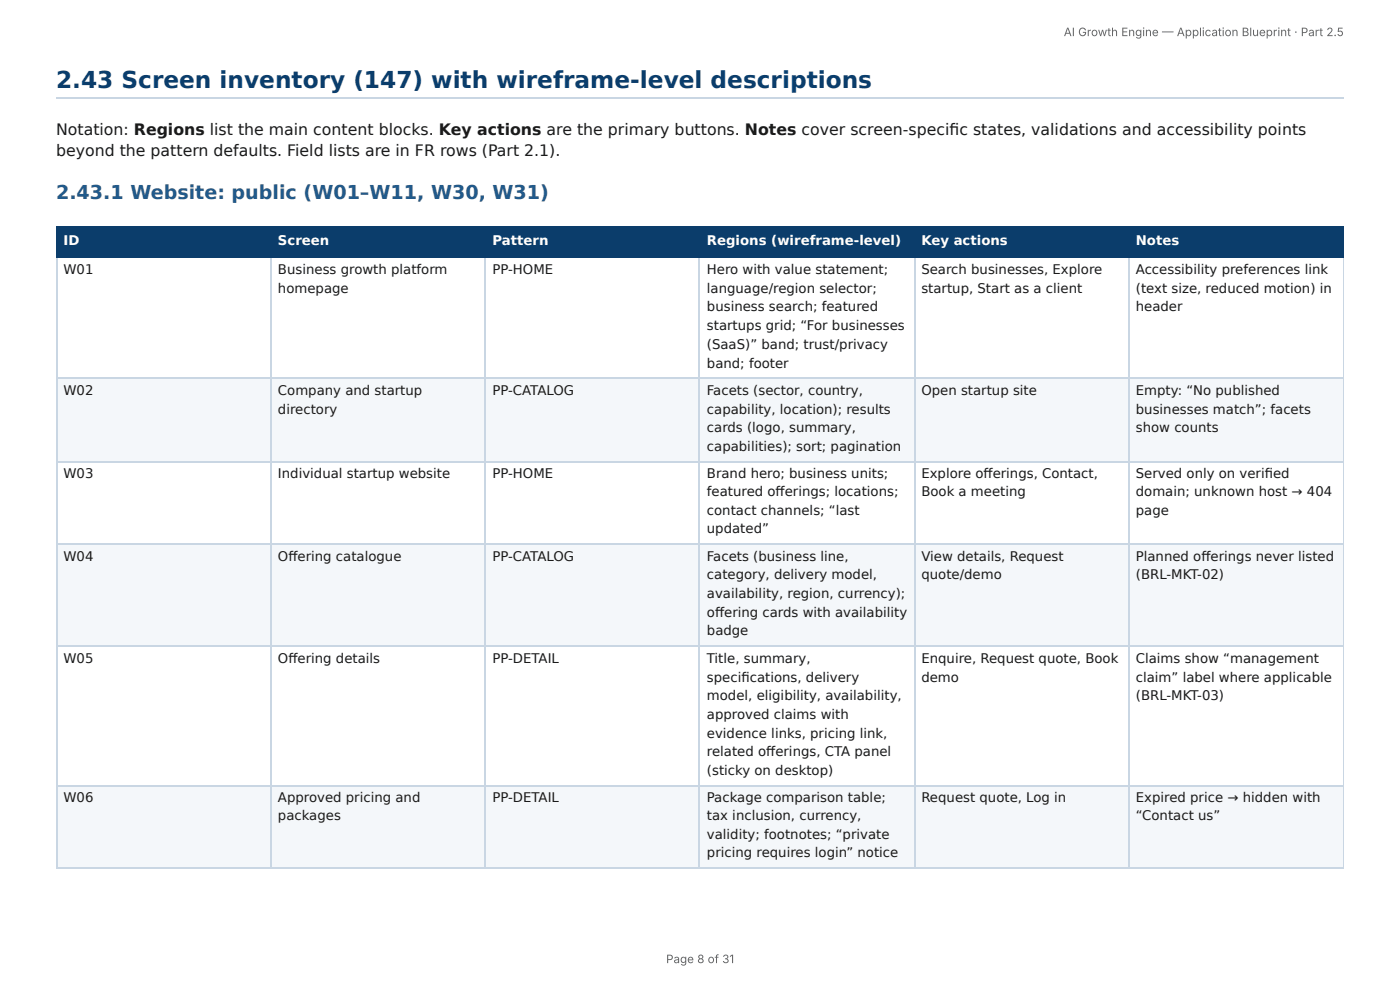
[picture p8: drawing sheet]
<svg xmlns="http://www.w3.org/2000/svg" width="297mm" height="210mm" viewBox="0 0 297 210" stroke-linecap="round" stroke-linejoin="round" font-family="sans-serif">
<defs><g id="words">
<text font-size="4.9" fill="#0b3d6b" x="11.9" y="18.8">2.43 Screen inventory (147) with wireframe-level descriptions</text>
<text font-size="4.1" fill="#1f5a8c" x="11.9" y="42.3">2.43.1 Website: public (W01–W11, W30, W31)</text>
<g font-size="3.3" fill="#1a1a1a">
<text x="11.9" y="28.6">Notation: Regions list the main content blocks. Key actions are the primary buttons. Notes cover screen-specifi c states, validations and accessibility points</text>
<text x="11.9" y="33.1">beyond the pattern defaults. Field lists are in FR rows (Part 2.1).</text>
</g>
<g font-size="2.8" fill="#fff">
<text x="13.5" y="52.1">ID</text>
<text x="59" y="52.1">Screen</text>
<text x="104.6" y="52.1">Pattern</text>
<text x="150.1" y="52.1">Regions (wireframe-level)</text>
<text x="195.7" y="52.1">Key actions</text>
<text x="241.2" y="52.1">Notes</text>
</g>
<g font-size="2.8" fill="#1a1a1a">
<text x="13.5" y="58.2">W01</text>
<text x="59" y="58.2">Business growth platform</text>
<text x="104.6" y="58.2">PP-HOME</text>
<text x="150.1" y="58.2">Hero with value statement;</text>
<text x="195.7" y="58.2">Search businesses, Explore</text>
<text x="241.2" y="58.2">Accessibility preferences link</text>
<text x="59" y="62.2">homepage</text>
<text x="150.1" y="62.2">language/region selector;</text>
<text x="195.7" y="62.2">startup, Start as a client</text>
<text x="241.2" y="62.2">(text size, reduced motion) in</text>
<text x="150.1" y="66.1">business search; featured</text>
<text x="150.1" y="70.1">startups grid; “For businesses</text>
<text x="241.2" y="66.1">header</text>
<text x="150.1" y="74.1">(SaaS)” band; trust/privacy</text>
<text x="13.5" y="83.9">W02</text>
<text x="59" y="83.9">Company and startup</text>
<text x="104.6" y="83.9">PP-CATALOG</text>
<text x="150.1" y="78.1">band; footer</text>
<text x="150.1" y="83.9">Facets (sector, country,</text>
<text x="195.7" y="83.9">Open startup site</text>
<text x="241.2" y="83.9">Empty: “No published</text>
<text x="59" y="87.8">directory</text>
<text x="150.1" y="87.8">capability, location); results</text>
<text x="241.2" y="87.8">businesses match”; facets</text>
<text x="150.1" y="91.8">cards (logo, summary,</text>
<text x="150.1" y="95.8">capabilities); sort; pagination</text>
<text x="241.2" y="91.8">show counts</text>
<text x="13.5" y="101.6">W03</text>
<text x="59" y="101.6">Individual startup website</text>
<text x="104.6" y="101.6">PP-HOME</text>
<text x="150.1" y="101.6">Brand hero; business units;</text>
<text x="195.7" y="101.6">Explore off erings, Contact,</text>
<text x="241.2" y="101.6">Served only on verifi ed</text>
<text x="150.1" y="105.3">featured off erings; locations;</text>
<text x="195.7" y="105.3">Book a meeting</text>
<text x="241.2" y="105.3">domain; unknown host → 404</text>
<text x="150.1" y="109.3">contact channels; “last</text>
<text x="150.1" y="113.2">updated”</text>
<text x="241.2" y="109.3">page</text>
<text x="13.5" y="119.1">W04</text>
<text x="59" y="119.1">Off ering catalogue</text>
<text x="104.6" y="119.1">PP-CATALOG</text>
<text x="150.1" y="119.1">Facets (business line,</text>
<text x="195.7" y="119.1">View details, Request</text>
<text x="241.2" y="119.1">Planned off erings never listed</text>
<text x="150.1" y="123">category, delivery model,</text>
<text x="195.7" y="123">quote/demo</text>
<text x="241.2" y="123">(BRL-MKT-02)</text>
<text x="150.1" y="127">availability, region, currency);</text>
<text x="150.1" y="131">off ering cards with availability</text>
<text x="150.1" y="134.9">badge</text>
<text x="13.5" y="140.8">W05</text>
<text x="59" y="140.8">Off ering details</text>
<text x="104.6" y="140.8">PP-DETAIL</text>
<text x="150.1" y="140.8">Title, summary,</text>
<text x="195.7" y="140.8">Enquire, Request quote, Book</text>
<text x="241.2" y="140.8">Claims show “management</text>
<text x="150.1" y="144.7">specifi cations, delivery</text>
<text x="150.1" y="148.7">model, eligibility, availability,</text>
<text x="195.7" y="144.7">demo</text>
<text x="241.2" y="144.7">claim” label where applicable</text>
<text x="241.2" y="148.7">(BRL-MKT-03)</text>
<text x="150.1" y="152.7">approved claims with</text>
<text x="150.1" y="156.6">evidence links, pricing link,</text>
<text x="150.1" y="160.6">related off erings, CTA panel</text>
<text x="150.1" y="164.6">(sticky on desktop)</text>
<text x="13.5" y="170.4">W06</text>
<text x="59" y="170.4">Approved pricing and</text>
<text x="104.6" y="170.4">PP-DETAIL</text>
<text x="150.1" y="170.4">Package comparison table;</text>
<text x="195.7" y="170.4">Request quote, Log in</text>
<text x="241.2" y="170.4">Expired price → hidden with</text>
<text x="59" y="174.1">packages</text>
<text x="150.1" y="174.1">tax inclusion, currency,</text>
<text x="150.1" y="178.1">validity; footnotes; “private</text>
<text x="241.2" y="174.1">“Contact us”</text>
<text x="150.1" y="182">pricing requires login” notice</text>
</g>
<g font-size="2.5" fill="#666">
<text x="225.9" y="7.7">AI Growth Engine — Application Blueprint · Part 2.5</text>
<text x="141.5" y="204.5">Page 8 of 31</text>
</g>
</g></defs>
<path d="M11.9 20.8h273.5" fill="none" stroke="#c9d6e3" stroke-width=".26"/>
<g fill="#0b3d6b">
<path d="M12.2 48.4h45.5v6.4h-45.5z"/>
<path d="M57.7 48.4h45.5v6.4h-45.5z"/>
<path d="M103.2 48.4h45.5v6.4h-45.5z"/>
<path d="M148.7 48.4h45.5v6.4h-45.5z"/>
<path d="M194.2 48.4h45.5v6.4h-45.5z"/>
<path d="M239.7 48.4h45.7v6.4h-45.7z"/>
</g>
<g fill="#f4f7fa">
<path d="M12.2 80.2h45.5v17.7h-45.5z"/>
<path d="M57.7 80.2h45.5v17.7h-45.5z"/>
<path d="M103.2 80.2h45.5v17.7h-45.5z"/>
<path d="M148.7 80.2h45.5v17.7h-45.5z"/>
<path d="M194.2 80.2h45.5v17.7h-45.5z"/>
<path d="M239.7 80.2h45.7v17.7h-45.7z"/>
<path d="M12.2 115.6h45.5v21.5h-45.5z"/>
<path d="M57.7 115.6h45.5v21.5h-45.5z"/>
<path d="M103.2 115.6h45.5v21.5h-45.5z"/>
<path d="M148.7 115.6h45.5v21.5h-45.5z"/>
<path d="M194.2 115.6h45.5v21.5h-45.5z"/>
<path d="M239.7 115.6h45.7v21.5h-45.7z"/>
<path d="M12.2 166.7h45.5v17.7h-45.5z"/>
<path d="M57.7 166.7h45.5v17.7h-45.5z"/>
<path d="M103.2 166.7h45.5v17.7h-45.5z"/>
<path d="M148.7 166.7h45.5v17.7h-45.5z"/>
<path d="M194.2 166.7h45.5v17.7h-45.5z"/>
<path d="M239.7 166.7h45.7v17.7h-45.7z"/>
</g>
<path d="M11.9 48.3h273.5M11.9 54.6h273.5M12 48.2v6.6M57.5 48.2v6.6M103.1 48.2v6.6M148.6 48.2v6.6M194.3 48.2v6.6M239.8 48.2v6.6" fill="none" stroke="#0b3d6b" stroke-width=".26"/>
<path d="M285.3 48.2v6.6" fill="none" stroke="#0b3d6b" stroke-width=".21"/>
<path d="M12 54.8v129.6M57.5 54.8v129.6M103.1 54.8v129.6M148.6 54.8v129.6M194.3 54.8v129.6M239.8 54.8v129.6M11.9 80.3h273.5M11.9 98h273.5M11.9 115.5h273.5M11.9 137.2h273.5M11.9 166.8h273.5M11.9 184.3h273.5" fill="none" stroke="#c9d6e3" stroke-width=".26"/>
<path d="M285.3 54.8v129.6" fill="none" stroke="#c9d6e3" stroke-width=".21"/>
<use href="#words"/>
</svg>
